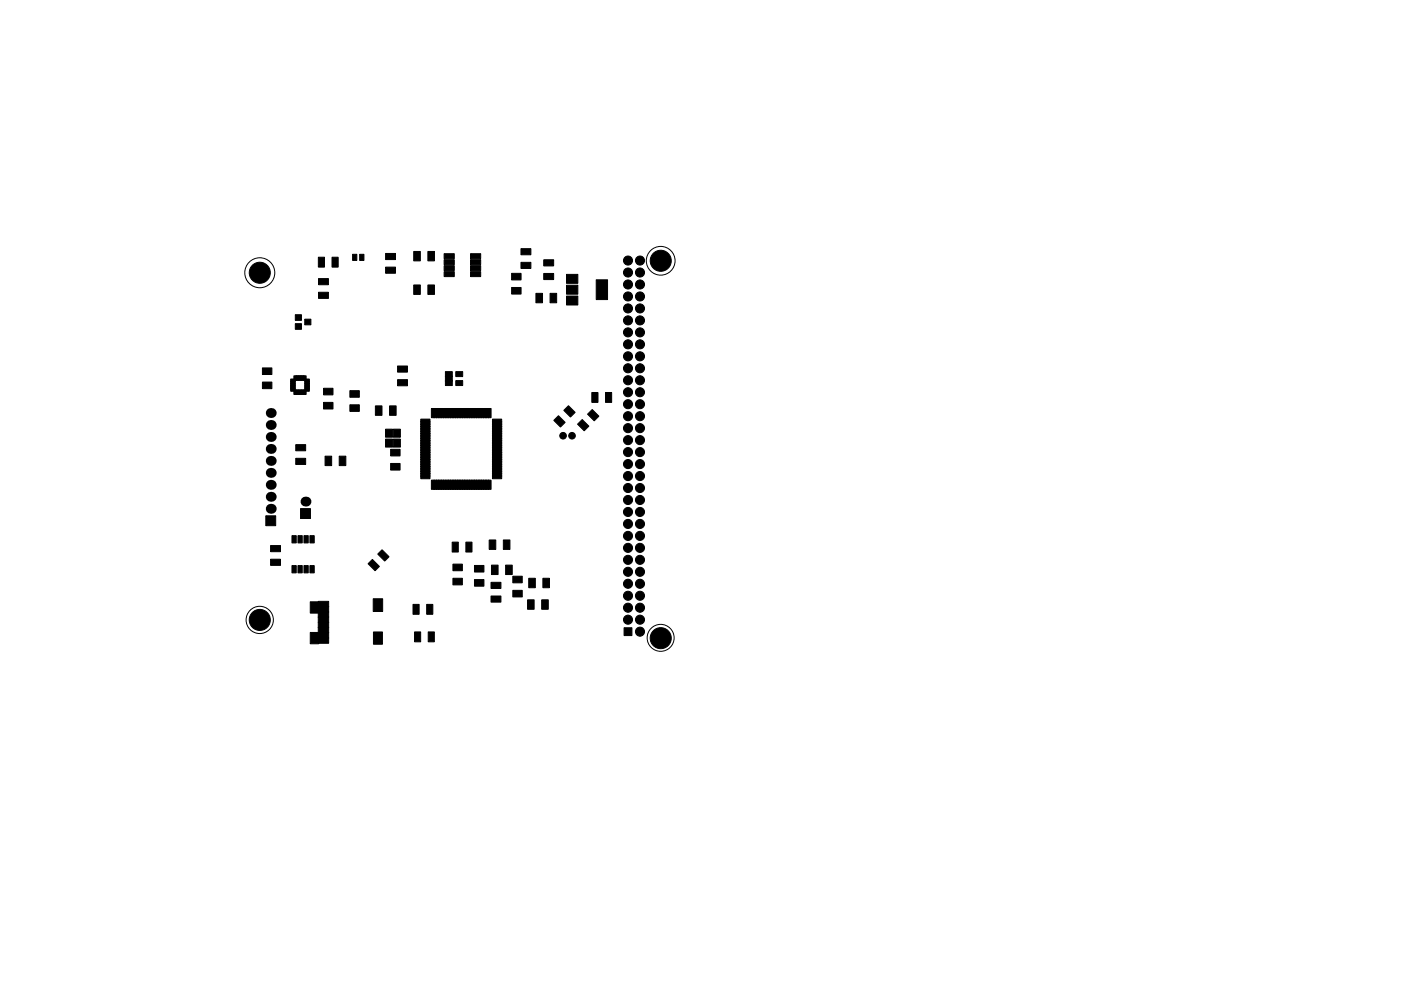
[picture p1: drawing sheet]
<svg xmlns="http://www.w3.org/2000/svg" width="297mm" height="210mm" viewBox="0 0 297 210" stroke-linecap="round" stroke-linejoin="round" font-family="sans-serif">
<g fill="none" stroke="#000" stroke-width=".21">
<circle cx="55.1" cy="57.9" r="3.2"/>
<circle cx="140.1" cy="55.3" r="3"/>
<circle cx="55.1" cy="131.5" r="2.89"/>
<circle cx="140.1" cy="135.3" r="2.86"/>
</g>
<g fill="#000" stroke="#000" stroke-width=".21">
<path d="M67.5 59.1h2.1v1.3h-2.1zM67.5 54.6h1.3v2.1h-1.3zM70.4 54.6h1.3v2.1h-1.3zM74.8 54h.9v1.3h-.9zM76.3 54h.9v1.3h-.9zM81.8 53.8h2.1v1.3h-2.1zM81.8 56.7h2.1v1.3h-2.1zM87.7 53.4h1.4v2h-1.4zM90.7 53.4h1.4v2h-1.4zM94.2 57.6h2.1v1.1h-2.1zM94.2 56.4h2.1v1h-2.1zM94.2 55.1h2.1v1h-2.1z"/>
<path d="M94.2 53.8h2.1v1.1h-2.1zM99.8 53.8h2.1v1.1h-2.1zM99.8 55.1h2.1v1h-2.1zM99.8 56.4h2.1v1h-2.1zM99.8 57.6h2.1v1.1h-2.1zM108.5 58h2v1.4h-2zM110.5 52.8h2.1v1.3h-2.1zM110.5 55.7h2.1v1.3h-2.1zM115.3 58h2.1v1.3h-2.1zM115.3 55.1h2.1v1.3h-2.1zM55.6 78.1h2v1.4h-2zM62.3 79.7h.6v1h-.6z"/>
<path d="M62.6 66.8h1.3v1.2h-1.3zM62.6 68.7h1.3v1.2h-1.3zM62.7 79.7h.6v1h-.6zM63.1 79.7h.6v1h-.6zM63.5 79.7h.6v1h-.6zM63.9 79.7h.6v1h-.6zM64.3 79.7h.6v1h-.6zM64.6 67.7h1.3v1.2h-1.3zM67.5 62h2.1v1.3h-2.1zM84.3 77.7h2.1v1.3h-2.1zM87.7 60.5h1.4v2h-1.4zM90.7 60.5h1.4v2h-1.4z"/>
<path d="M94.4 78.8h1.5v1.1h-1.5zM96.6 78.8h1.5v1.1h-1.5zM108.5 61h2v1.4h-2zM113.6 62.2h1.4v2h-1.4zM116.6 62.2h1.4v2h-1.4zM120.1 60.5h2.4v1.9h-2.4zM120.1 62.8h2.4v1.9h-2.4zM120.1 58.2h2.4v1.9h-2.4zM126.4 59.4h2.4v4.2h-2.4zM55.6 81.1h2v1.4h-2zM61.6 80.4h1v.6h-1zM61.6 80.8h1v.6h-1z"/>
<path d="M61.6 81.2h1v.6h-1zM61.6 81.6h1v.6h-1zM61.6 82h1v.6h-1zM61.6 82.4h1v.6h-1zM62.3 82.7h.6v1h-.6zM62.7 94.3h2.1v1.3h-2.1zM62.7 97.2h2.1v1.3h-2.1zM62.7 82.7h.6v1h-.6zM63.1 82.7h.6v1h-.6zM63.5 82.7h.6v1h-.6zM63.9 82.7h.6v1h-.6zM64.3 82.7h.6v1h-.6z"/>
<path d="M64.6 82.4h1v.6h-1zM64.6 82h1v.6h-1zM64.6 81.6h1v.6h-1zM64.6 81.2h1v.6h-1zM64.6 80.8h1v.6h-1zM64.6 80.4h1v.6h-1zM68.9 96.8h1.4v2h-1.4zM68.6 85.4h2v1.4h-2zM68.6 82.4h2v1.4h-2zM71.9 96.8h1.4v2h-1.4zM74.2 85.9h2v1.4h-2zM74.2 82.9h2v1.4h-2z"/>
<path d="M79.6 86.1h1.4v2h-1.4zM82.6 86.1h1.4v2h-1.4zM82.8 95.3h2v1.4h-2zM82.8 98.3h2v1.4h-2zM81.7 91.1h1.5v1.7h-1.5zM81.7 93.2h1.5v1.7h-1.5zM83.4 93.2h1.5v1.7h-1.5zM83.4 91.1h1.5v1.7h-1.5zM84.3 80.6h2.1v1.3h-2.1zM89.2 98.9h2v.7h-2zM89.2 98.4h2v.7h-2zM89.2 97.9h2v.7h-2z"/>
<path d="M89.2 97.4h2v.7h-2zM89.2 96.9h2v.7h-2zM89.2 96.4h2v.7h-2zM89.2 95.9h2v.7h-2zM89.2 95.4h2v.7h-2zM89.2 94.9h2v.7h-2zM89.2 94.4h2v.7h-2zM89.2 93.9h2v.7h-2zM89.2 93.4h2v.7h-2zM89.2 92.9h2v.7h-2zM89.2 92.4h2v.7h-2zM89.2 91.9h2v.7h-2z"/>
<path d="M89.2 91.4h2v.7h-2zM89.2 90.9h2v.7h-2zM89.2 90.4h2v.7h-2zM89.2 89.9h2v.7h-2zM89.2 89.4h2v.7h-2zM89.2 88.9h2v.7h-2zM91.5 86.7h.6v1.9h-.6zM92 86.7h.6v1.9h-.6zM92.5 86.7h.6v1.9h-.6zM93 86.7h.6v1.9h-.6zM93.5 86.7h.6v1.9h-.6zM94.4 79.8h1.5v1h-1.5z"/>
<path d="M94.4 80.7h1.5v1.1h-1.5zM94 86.7h.6v1.9h-.6zM94.5 86.7h.6v1.9h-.6zM95 86.7h.6v1.9h-.6zM95.5 86.7h.6v1.9h-.6zM96 86.7h.6v1.9h-.6zM96.6 80.7h1.5v1.1h-1.5zM96.5 86.7h.6v1.9h-.6zM97 86.7h.6v1.9h-.6zM97.5 86.7h.6v1.9h-.6zM98 86.7h.6v1.9h-.6zM98.5 86.7h.6v1.9h-.6z"/>
<path d="M99 86.7h.6v1.9h-.6zM99.5 86.7h.6v1.9h-.6zM100 86.7h.6v1.9h-.6zM100.5 86.7h.6v1.9h-.6zM101 86.7h.6v1.9h-.6zM101.5 86.7h.6v1.9h-.6zM102 86.7h.6v1.9h-.6zM102.5 86.7h.6v1.9h-.6zM103 86.7h.6v1.9h-.6zM103.5 86.7h.6v1.9h-.6zM104.4 88.9h2v.7h-2zM104.4 89.4h2v.7h-2z"/>
<path d="M104.4 89.9h2v.7h-2zM104.4 90.4h2v.7h-2zM104.4 90.9h2v.7h-2zM104.4 91.4h2v.7h-2zM104.4 91.9h2v.7h-2zM104.4 92.4h2v.7h-2zM104.4 92.9h2v.7h-2zM104.4 93.4h2v.7h-2zM104.4 93.9h2v.7h-2zM104.4 94.4h2v.7h-2zM104.4 94.9h2v.7h-2zM104.4 95.4h2v.7h-2z"/>
<path d="M104.4 95.9h2v.7h-2zM104.4 96.4h2v.7h-2zM104.4 96.9h2v.7h-2zM104.4 97.4h2v.7h-2zM104.4 97.9h2v.7h-2zM104.4 98.4h2v.7h-2zM104.4 98.9h2v.7h-2zM117.4 89.2l1-1 1.4 1.4-1 1zM119.5 87.1l1-1 1.4 1.4-.9 1zM123.4 89l1.5 1.4-1 1-1.4-1.4zM125.5 83.3h1.3v2.1h-1.3zM124.6 87.9l1-1 1.4 1.4-1 1z"/>
<path d="M128.4 83.3h1.3v2.1h-1.3zM56.4 109.4h2.1v2.1h-2.1zM57.4 118.7h2.1v1.3h-2.1zM57.4 115.8h2.1v1.3h-2.1zM61.9 113.6h.9v1.6h-.9zM63.2 113.6h.9v1.6h-.9zM64.4 113.6h1v1.6h-1zM65.7 113.6h.9v1.6h-.9zM63.7 107.9h2.1v2.1h-2.1zM80.1 117.6l.9-1 1.5 1.5-.9 .9zM89.2 100.9h2v.7h-2zM89.2 100.4h2v.7h-2z"/>
<path d="M89.2 99.9h2v.7h-2zM89.2 99.4h2v.7h-2zM91.5 101.9h.6v1.9h-.6zM92 101.9h.6v1.9h-.6zM92.5 101.9h.6v1.9h-.6zM93 101.9h.6v1.9h-.6zM93.5 101.9h.6v1.9h-.6zM94 101.9h.6v1.9h-.6zM94.5 101.9h.6v1.9h-.6zM95 101.9h.6v1.9h-.6zM96 119.7h2v1.4h-2zM95.5 101.9h.6v1.9h-.6z"/>
<path d="M96 101.9h.6v1.9h-.6zM96.5 101.9h.6v1.9h-.6zM95.9 115h1.3v2.1h-1.3zM97 101.9h.6v1.9h-.6zM97.5 101.9h.6v1.9h-.6zM98 101.9h.6v1.9h-.6zM98.5 101.9h.6v1.9h-.6zM99 101.9h.6v1.9h-.6zM98.8 115h1.3v2.1h-1.3zM99.5 101.9h.6v1.9h-.6zM100.6 120h2v1.4h-2zM100 101.9h.6v1.9h-.6z"/>
<path d="M100.5 101.9h.6v1.9h-.6zM101 101.9h.6v1.9h-.6zM101.5 101.9h.6v1.9h-.6zM102 101.9h.6v1.9h-.6zM102.5 101.9h.6v1.9h-.6zM103 101.9h.6v1.9h-.6zM103.7 114.6h1.4v2h-1.4zM103.5 101.9h.6v1.9h-.6zM104.4 99.4h2v.7h-2zM104.4 99.9h2v.7h-2zM104.4 100.4h2v.7h-2zM104.4 100.9h2v.7h-2z"/>
<path d="M106.7 114.6h1.4v2h-1.4zM61.9 120h.9v1.5h-.9zM63.2 120h.9v1.5h-.9zM64.4 120h1v1.5h-1zM65.7 120h.9v1.5h-.9zM65.8 127.7h1.8v2.4h-1.8zM65.8 134.2h1.8v2.4h-1.8zM67.5 127.6h2.2v1.2h-2.2zM67.5 128.7h2.2v1.2h-2.2zM67.5 129.8h2.2v1.2h-2.2zM67.5 130.9h2.2v1.2h-2.2zM67.5 132h2.2v1.2h-2.2z"/>
<path d="M67.5 133.1h2.2v1.2h-2.2zM67.5 134.2h2.2v1.2h-2.2zM67.5 135.3h2.2v1.2h-2.2zM79.1 127h2v2.7h-2zM79.2 134.1h1.9v2.6h-1.9zM79 118.7l1.4 1.5-.9 .9-1.5-1.5zM87.6 128.2h1.3v2.1h-1.3zM87.9 134.1h1.3v2.1h-1.3zM90.5 128.2h1.3v2.1h-1.3zM90.8 134.1h1.3v2.1h-1.3zM96 122.7h2v1.4h-2zM100.6 123h2v1.4h-2z"/>
<path d="M104.2 119.9h1.4v2h-1.4zM104.1 126.5h2.1v1.3h-2.1zM104.1 123.6h2.1v1.3h-2.1zM107.2 119.9h1.4v2h-1.4zM108.7 125.3h2v1.4h-2zM108.7 122.3h2v1.4h-2zM111.8 127.3h1.4v2h-1.4zM112.1 122.7h1.4v2h-1.4zM114.8 127.3h1.4v2h-1.4zM115.1 122.7h1.4v2h-1.4zM132.3 133.2h1.7v1.7h-1.7z"/>
<circle cx="55.1" cy="57.9" r="2.23"/>
<circle cx="133.1" cy="57.8" r=".96"/>
<circle cx="133.1" cy="55.3" r=".96"/>
<circle cx="135.7" cy="57.8" r=".96"/>
<circle cx="135.7" cy="55.3" r=".96"/>
<circle cx="140.1" cy="55.3" r="2.23"/>
<circle cx="133.1" cy="73.1" r=".96"/>
<circle cx="133.1" cy="75.6" r=".96"/>
<circle cx="133.1" cy="62.9" r=".96"/>
<circle cx="133.1" cy="65.4" r=".96"/>
<circle cx="133.1" cy="68" r=".96"/>
<circle cx="133.1" cy="70.5" r=".96"/>
<circle cx="133.1" cy="78.1" r=".96"/>
<circle cx="133.1" cy="60.4" r=".96"/>
<circle cx="135.7" cy="60.4" r=".96"/>
<circle cx="135.7" cy="73.1" r=".96"/>
<circle cx="135.7" cy="75.6" r=".96"/>
<circle cx="135.7" cy="78.1" r=".96"/>
<circle cx="135.7" cy="65.4" r=".96"/>
<circle cx="135.7" cy="68" r=".96"/>
<circle cx="135.7" cy="62.9" r=".96"/>
<circle cx="135.7" cy="70.5" r=".96"/>
<circle cx="119.4" cy="92.5" r=".7"/>
<circle cx="121.3" cy="92.5" r=".7"/>
<circle cx="133.1" cy="80.7" r=".96"/>
<circle cx="133.1" cy="90.8" r=".96"/>
<circle cx="133.1" cy="83.2" r=".96"/>
<circle cx="133.1" cy="88.3" r=".96"/>
<circle cx="133.1" cy="95.9" r=".96"/>
<circle cx="133.1" cy="85.8" r=".96"/>
<circle cx="133.1" cy="98.5" r=".96"/>
<circle cx="133.1" cy="93.4" r=".96"/>
<circle cx="135.7" cy="85.8" r=".96"/>
<circle cx="135.7" cy="88.3" r=".96"/>
<circle cx="135.7" cy="93.4" r=".96"/>
<circle cx="135.7" cy="90.8" r=".96"/>
<circle cx="135.7" cy="98.5" r=".96"/>
<circle cx="135.7" cy="83.2" r=".96"/>
<circle cx="135.7" cy="80.7" r=".96"/>
<circle cx="135.7" cy="95.9" r=".96"/>
<circle cx="133.1" cy="106.1" r=".96"/>
<circle cx="133.1" cy="116.2" r=".96"/>
<circle cx="133.1" cy="101" r=".96"/>
<circle cx="133.1" cy="103.5" r=".96"/>
<circle cx="133.1" cy="113.7" r=".96"/>
<circle cx="133.1" cy="108.6" r=".96"/>
<circle cx="133.1" cy="118.8" r=".96"/>
<circle cx="133.1" cy="111.2" r=".96"/>
<circle cx="135.7" cy="103.5" r=".96"/>
<circle cx="135.7" cy="113.7" r=".96"/>
<circle cx="135.7" cy="106.1" r=".96"/>
<circle cx="135.7" cy="111.2" r=".96"/>
<circle cx="135.7" cy="118.8" r=".96"/>
<circle cx="135.7" cy="101" r=".96"/>
<circle cx="135.7" cy="116.2" r=".96"/>
<circle cx="135.7" cy="108.6" r=".96"/>
<circle cx="55.1" cy="131.5" r="2.23"/>
<circle cx="133.1" cy="126.4" r=".96"/>
<circle cx="133.1" cy="121.3" r=".96"/>
<circle cx="133.1" cy="123.9" r=".96"/>
<circle cx="133.1" cy="131.5" r=".96"/>
<circle cx="133.1" cy="128.9" r=".96"/>
<circle cx="135.7" cy="126.4" r=".96"/>
<circle cx="135.7" cy="123.9" r=".96"/>
<circle cx="135.7" cy="121.3" r=".96"/>
<circle cx="135.7" cy="128.9" r=".96"/>
<circle cx="135.7" cy="134" r=".96"/>
<circle cx="135.7" cy="131.5" r=".96"/>
<circle cx="140.1" cy="135.4" r="2.23"/>
</g>
<g fill="#000">
<circle cx="57.4" cy="97.8" r="1.05"/>
<circle cx="57.4" cy="87.6" r="1.05"/>
<circle cx="57.4" cy="95.2" r="1.05"/>
<circle cx="57.4" cy="92.7" r="1.05"/>
<circle cx="57.4" cy="90.2" r="1.05"/>
<circle cx="57.4" cy="102.9" r="1.05"/>
<circle cx="57.4" cy="107.9" r="1.05"/>
<circle cx="57.4" cy="100.3" r="1.05"/>
<circle cx="57.4" cy="105.4" r="1.05"/>
<circle cx="64.8" cy="106.4" r="1.05"/>
</g>
</svg>
